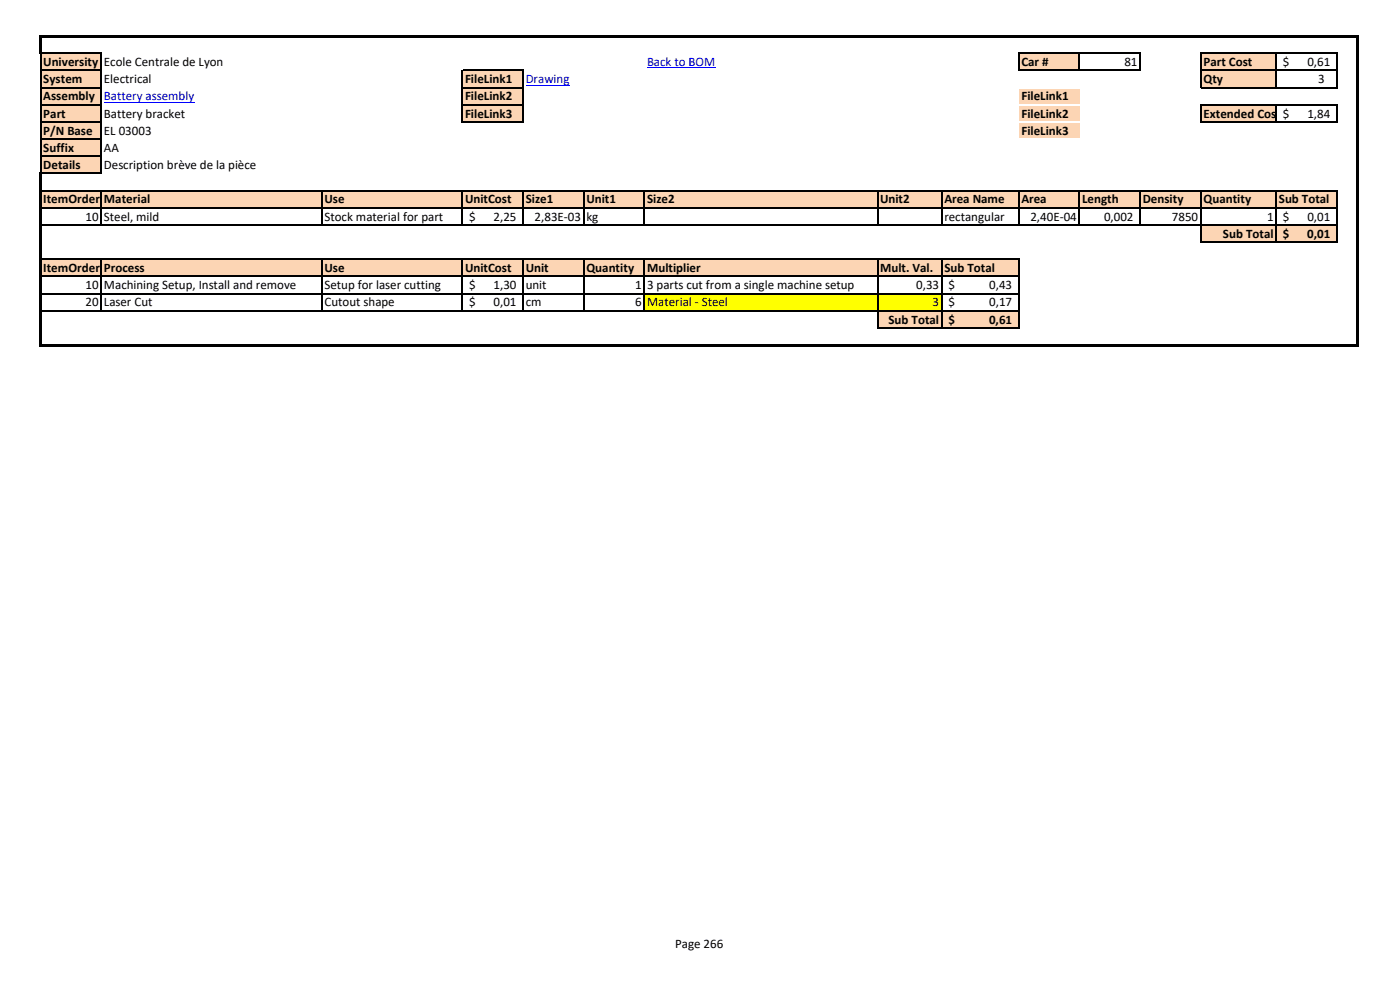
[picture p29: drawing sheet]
<svg xmlns="http://www.w3.org/2000/svg" width="297mm" height="210mm" viewBox="0 0 297 210" stroke-linecap="round" stroke-linejoin="round" font-family="sans-serif">
<defs><g id="words">
<g font-size="2.8">
<text x="9.2" y="14">University</text>
<text x="9.2" y="17.7">System</text>
<text x="22.1" y="14">Ecole Centrale de Lyon</text>
<text x="22.1" y="17.7">Electrical</text>
<text x="98.7" y="17.7">FileLink1</text>
<text x="216.7" y="14">Car #</text>
<text x="238.5" y="14">81</text>
<text x="255.3" y="14">Part Cost</text>
<text x="255.3" y="17.7">Qty</text>
<text x="272.2" y="14">$</text>
<text x="277.4" y="14">0,61</text>
<text x="279.6" y="17.7">3</text>
<text x="9.2" y="21.3">Assembly</text>
<text x="98.7" y="21.3">FileLink2</text>
<text x="216.7" y="21.3">FileLink1</text>
<text x="9.2" y="24.9">Part</text>
<text x="9.2" y="28.6">P/N Base</text>
<text x="22.1" y="24.9">Battery bracket</text>
<text x="22.1" y="28.6">EL 03003</text>
<text x="98.7" y="24.9">FileLink3</text>
<text x="216.7" y="24.9">FileLink2</text>
<text x="216.7" y="28.6">FileLink3</text>
<text x="255.3" y="24.9">Extended Cost$</text>
<text x="277.4" y="24.9">1,84</text>
<text x="9.2" y="32.2">Suffix</text>
<text x="9.2" y="35.9">Details</text>
<text x="22.1" y="32.2">AA</text>
<text x="22.1" y="35.9">Description brève de la pièce</text>
<text x="9.2" y="43.1">ItemOrder</text>
<text x="18.2" y="46.8">10</text>
<text x="22.1" y="43.1">Material</text>
<text x="22.1" y="46.8">Steel, mild</text>
<text x="68.8" y="43.1">Use</text>
<text x="68.8" y="46.8">Stock material for part</text>
<text x="98.7" y="43.1">UnitCost</text>
<text x="99.5" y="46.8">$</text>
<text x="104.7" y="46.8">2,25</text>
<text x="111.5" y="43.1">Size1</text>
<text x="113.4" y="46.8">2,83E-03</text>
<text x="124.4" y="43.1">Unit1</text>
<text x="124.4" y="46.8">kg</text>
<text x="137.3" y="43.1">Size2</text>
<text x="186.7" y="43.1">Unit2</text>
<text x="200.3" y="43.1">Area Name</text>
<text x="200.3" y="46.8">rectangular</text>
<text x="216.7" y="43.1">Area</text>
<text x="218.6" y="46.8">2,40E-04</text>
<text x="229.6" y="43.1">Length</text>
<text x="234.2" y="46.8">0,002</text>
<text x="242.4" y="43.1">Density</text>
<text x="248.6" y="46.8">7850</text>
<text x="255.3" y="43.1">Quantity</text>
<text x="268.8" y="46.8">1</text>
<text x="271.3" y="43.1">Sub Total</text>
<text x="272.2" y="46.8">$</text>
<text x="277.4" y="46.8">0,01</text>
<text x="259.5" y="50.4">Sub Total</text>
<text x="272.2" y="50.4">$</text>
<text x="277.3" y="50.4">0,01</text>
<text x="9.2" y="57.7">ItemOrder</text>
<text x="22.1" y="57.7">Process</text>
<text x="68.8" y="57.7">Use</text>
<text x="98.7" y="57.7">UnitCost</text>
<text x="111.5" y="57.7">Unit</text>
<text x="124.4" y="57.7">Quantity</text>
<text x="137.3" y="57.7">Multiplier</text>
<text x="186.7" y="57.7">Mult. Val.</text>
<text x="200.3" y="57.7">Sub Total</text>
<text x="18.2" y="61.3">10</text>
<text x="18.2" y="65">20</text>
<text x="22.1" y="61.3">Machining Setup, Install and remove</text>
<text x="22.1" y="65">Laser Cut</text>
<text x="68.8" y="61.3">Setup for laser cutting</text>
<text x="68.8" y="65">Cutout shape</text>
<text x="99.5" y="61.3">$</text>
<text x="99.5" y="65">$</text>
<text x="104.7" y="61.3">1,30</text>
<text x="104.7" y="65">0,01</text>
<text x="111.5" y="61.3">unit</text>
<text x="111.5" y="65">cm</text>
<text x="134.8" y="61.3">1</text>
<text x="134.8" y="65">6</text>
<text x="137.3" y="61.3">3 parts cut from a single machine setup</text>
<text x="137.3" y="65">Material - Steel</text>
<text x="194.4" y="61.3">0,33</text>
<text x="197.8" y="65">3</text>
<text x="201.2" y="61.3">$</text>
<text x="201.2" y="65">$</text>
<text x="209.9" y="61.3">0,43</text>
<text x="209.9" y="65">0,17</text>
<text x="188.5" y="68.6">Sub Total</text>
<text x="201.2" y="68.6">$</text>
<text x="209.8" y="68.6">0,61</text>
<text x="143.2" y="201.2">Page 266</text>
</g>
<g font-size="2.8" fill="#00f">
<text x="111.5" y="17.7">Drawing</text>
<text x="137.3" y="14">Back to BOM</text>
<text x="22.1" y="21.3">Battery assembly</text>
</g>
</g></defs>
<g fill="#fcd5b4">
<path d="M8.8 11.3h12.7v3.7h-12.7z" fill-rule="evenodd"/>
<path d="M216.1 11.3h13v3.7h-13z" fill-rule="evenodd"/>
<path d="M254.8 11.3h16v3.7h-16z" fill-rule="evenodd"/>
<path d="M8.8 14.9h12.7v3.7h-12.7z" fill-rule="evenodd"/>
<path d="M98.1 14.9h12.9v3.7h-12.9z" fill-rule="evenodd"/>
<path d="M254.8 14.9h16v3.7h-16z" fill-rule="evenodd"/>
<path d="M8.8 18.6h12.7v7.3h-12.7z" fill-rule="evenodd"/>
<path d="M98.1 18.6h12.9v7.3h-12.9z" fill-rule="evenodd"/>
<path d="M216.1 18.6h13v7.3h-13z" fill-rule="evenodd"/>
<path d="M254.8 22.2h16v3.7h-16z" fill-rule="evenodd"/>
<path d="M8.8 25.9h12.7v3.7h-12.7z" fill-rule="evenodd"/>
<path d="M216.1 25.9h13v3.7h-13z" fill-rule="evenodd"/>
<path d="M8.8 29.5h12.7v7.3h-12.7z" fill-rule="evenodd"/>
<path d="M8.8 40.4h274.9v3.7h-274.9z" fill-rule="evenodd"/>
<path d="M254.8 47.7h28.9v3.7h-28.9z" fill-rule="evenodd"/>
<path d="M8.8 55h207.4v3.7h-207.4z" fill-rule="evenodd"/>
</g>
<path d="M199.8 58.6h16.4v3.7h-16.4z" fill-rule="evenodd" fill="#fff"/>
<path d="M136.7 62.3h63.1v3.7h-63.1z" fill-rule="evenodd" fill="#ff0"/>
<path d="M186.2 65.9h30v3.7h-30z" fill-rule="evenodd" fill="#fcd5b4"/>
<path d="M111.5 18h9.3M137.3 14.4h14.5M22.1 21.7h19.1" fill="none" stroke="#00f" stroke-width=".21"/>
<path d="M8.4 7.5h.5v3.9h-.5z" fill-rule="evenodd" fill="#000"/>
<path d="M8.8 14.9h12.8M8.8 18.6h12.8M8.9 11.3h12.7M98.2 14.9h12.9M98.2 18.6h12.9M216.3 11.3h25.7M216.3 14.9h25.7" fill="none" stroke="#000" stroke-width=".25"/>
<path d="M216.1 18.5h13v.2h-13z" fill-rule="evenodd" fill="#fff"/>
<path d="M8.8 22.2h12.8M98.2 22.2h12.9" fill="none" stroke="#000" stroke-width=".25"/>
<path d="M216.1 22.1h13v.3h-13z" fill-rule="evenodd" fill="#fff"/>
<path d="M254.8 11.2v7.5M270.8 11.4v7.3M283.6 11.4v7.3M8.8 25.9h12.8M98.2 25.9h12.9" fill="none" stroke="#000" stroke-width=".25"/>
<path d="M216.1 25.7h13v.3h-13z" fill-rule="evenodd" fill="#fff"/>
<g fill="none" stroke="#000" stroke-width=".25">
<path d="M8.6 11.4v25.3M21.5 11.4v25.5M98.1 14.8v11.2M111 15.1v10.9M216.1 11.2v3.9M229 11.4v3.7M241.9 11.4v3.7M254.9 11.3h28.9M254.9 14.9h28.9M254.9 18.6h28.9M8.8 29.5h12.8M254.8 22.1v3.9"/>
<path d="M254.9 22.2h28.9M254.9 25.9h28.9M270.8 22.4v3.6M283.6 22.4v3.6M21.5 40.6v7.2M21.5 55.1v11M68.3 40.6v7.2M68.3 55.1v11M98.1 40.6v7.2M98.1 55.1v11M111 40.6v7.2M111 55.1v11"/>
<path d="M123.8 40.6v7.2M123.8 55.1v11M136.7 40.6v7.2M136.7 55.1v11M186.2 40.6v7.2M186.2 55.1v14.6M199.8 40.6v7.2M199.8 55.1v14.6M216.1 40.6v7.2M216.1 55.1v14.6M229 40.6v7.2M241.9 40.6v7.2"/>
<path d="M254.8 40.6v10.9M270.8 40.6v10.9M283.6 40.6v10.9"/>
</g>
<g fill="#000">
<path d="M8.9 7.5h279.4v.4h-279.4z" fill-rule="evenodd"/>
<path d="M8.4 36.7h.5v36.9h-.5z" fill-rule="evenodd"/>
<path d="M287.8 7.9h.5v65.7h-.5z" fill-rule="evenodd"/>
</g>
<path d="M216.1 29.4h13v.2h-13z" fill-rule="evenodd" fill="#fff"/>
<path d="M8.8 33.2h12.8M8.9 36.8h12.7M8.9 40.4h274.9M8.9 44.1h274.9M8.9 47.7h274.9M8.9 55h207.4M8.9 58.6h207.4M254.9 51.4h28.9M8.9 62.3h207.4M8.9 65.9h207.4M186.3 69.6h30" fill="none" stroke="#000" stroke-width=".25"/>
<path d="M8.9 73.1h279.4v.5h-279.4z" fill-rule="evenodd" fill="#000"/>
<use href="#words"/>
</svg>
